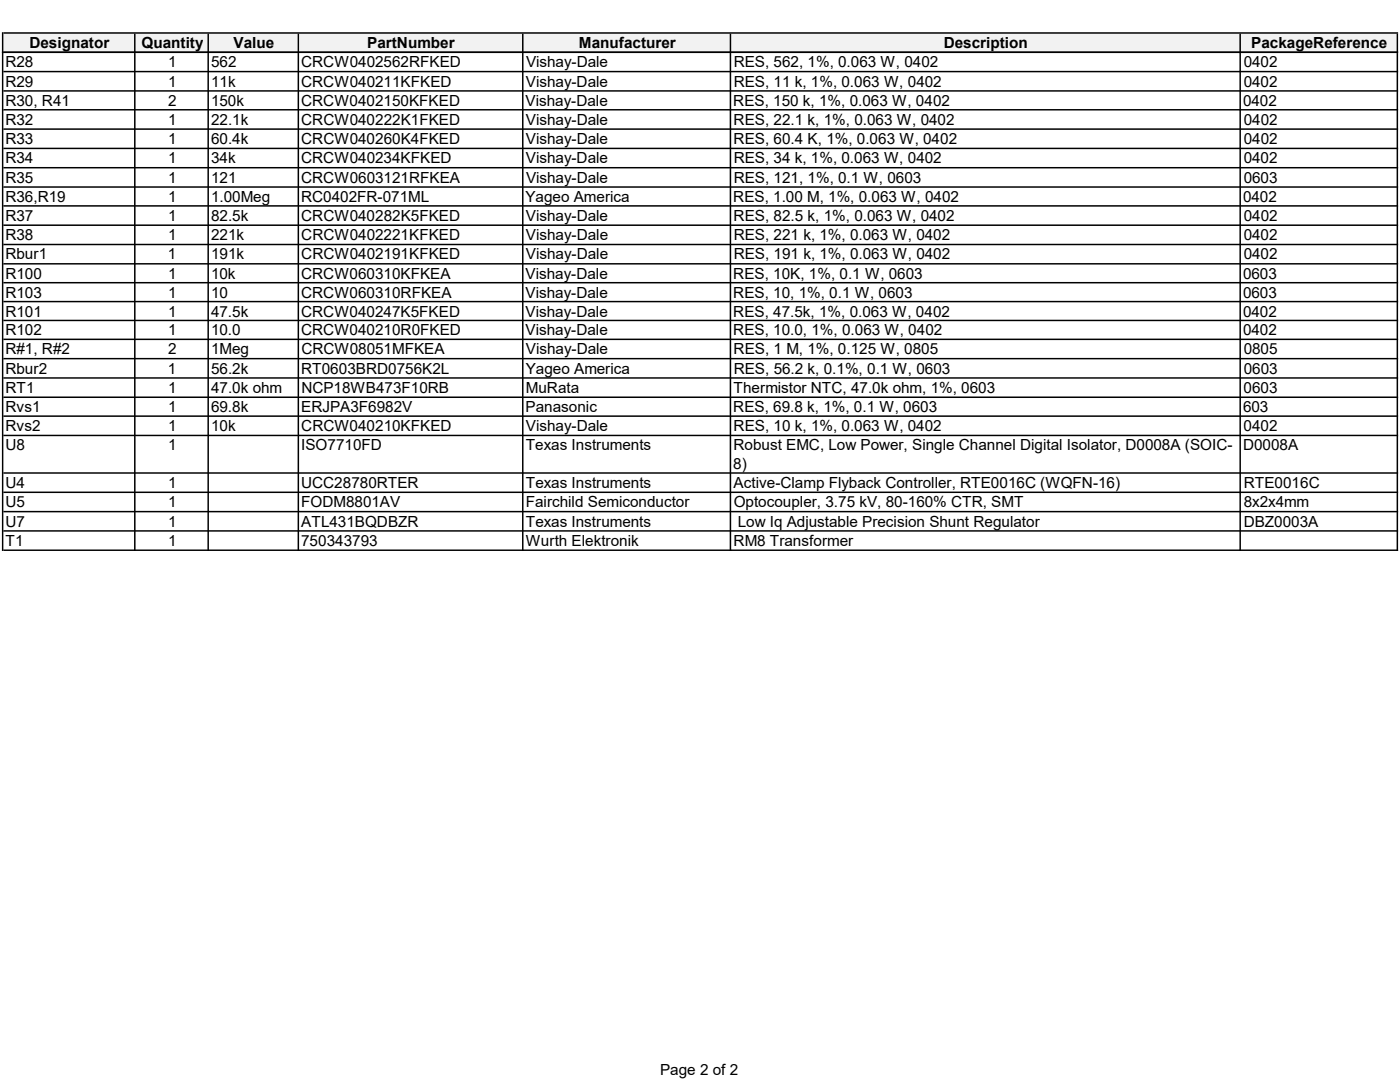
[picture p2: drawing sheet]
<svg xmlns="http://www.w3.org/2000/svg" width="279mm" height="216mm" viewBox="0 0 279 216" stroke-linecap="round" stroke-linejoin="round" font-family="sans-serif">
<defs><g id="words">
<g font-size="3.1">
<text x="5.9" y="9.7">Designator</text>
<text x="28.2" y="9.7">Quantity</text>
<text x="46.6" y="9.7">Value</text>
<text x="73.3" y="9.7">PartNumber</text>
<text x="115.5" y="9.7">Manufacturer</text>
<text x="188.3" y="9.7">Description</text>
<text x="249.7" y="9.7">PackageReference</text>
<text x="1.1" y="13.4">R28</text>
<text x="1.1" y="17.3">R29</text>
<text x="33.5" y="13.4">1</text>
<text x="33.5" y="17.3">1</text>
<text x="42.1" y="13.4">562</text>
<text x="42.1" y="17.3">11k</text>
<text x="60.1" y="13.4">CRCW0402562RFKED</text>
<text x="60.1" y="17.3">CRCW040211KFKED</text>
<text x="105" y="17.3">Vishay-Dale</text>
<text x="105" y="13.4">Vishay-Dale</text>
<text x="146.4" y="17.3">RES, 11 k, 1%, 0.063 W, 0402</text>
<text x="146.4" y="13.4">RES, 562, 1%, 0.063 W, 0402</text>
<text x="248.2" y="13.4">0402</text>
<text x="248.2" y="17.3">0402</text>
<text x="1.1" y="21.1">R30, R41</text>
<text x="33.5" y="21.1">2</text>
<text x="42.1" y="21.1">150k</text>
<text x="60.1" y="21.1">CRCW0402150KFKED</text>
<text x="104.9" y="21.1">Vishay-Dale</text>
<text x="146.3" y="21.1">RES, 150 k, 1%, 0.063 W, 0402</text>
<text x="248.1" y="21.1">0402</text>
<text x="1.1" y="24.9">R32</text>
<text x="1.1" y="28.7">R33</text>
<text x="33.5" y="24.9">1</text>
<text x="33.5" y="28.7">1</text>
<text x="42.1" y="24.9">22.1k</text>
<text x="42.1" y="28.7">60.4k</text>
<text x="60.1" y="24.9">CRCW040222K1FKED</text>
<text x="60.1" y="28.7">CRCW040260K4FKED</text>
<text x="105" y="24.9">Vishay-Dale</text>
<text x="105" y="28.7">Vishay-Dale</text>
<text x="146.4" y="24.9">RES, 22.1 k, 1%, 0.063 W, 0402</text>
<text x="146.4" y="28.7">RES, 60.4 K, 1%, 0.063 W, 0402</text>
<text x="248.2" y="24.9">0402</text>
<text x="248.2" y="28.7">0402</text>
<text x="1.1" y="32.6">R34</text>
<text x="33.5" y="32.6">1</text>
<text x="42.1" y="32.6">34k</text>
<text x="60.1" y="32.6">CRCW040234KFKED</text>
<text x="105" y="32.6">Vishay-Dale</text>
<text x="146.4" y="32.6">RES, 34 k, 1%, 0.063 W, 0402</text>
<text x="248.2" y="32.6">0402</text>
<text x="1.1" y="36.4">R35</text>
<text x="1.1" y="40.3">R36,R19</text>
<text x="33.5" y="40.3">1</text>
<text x="33.5" y="36.4">1</text>
<text x="42.1" y="36.4">121</text>
<text x="42.1" y="40.3">1.00Meg</text>
<text x="60.1" y="40.3">RC0402FR-071ML</text>
<text x="60.1" y="36.4">CRCW0603121RFKEA</text>
<text x="104.9" y="40.3">Yageo America</text>
<text x="105" y="36.4">Vishay-Dale</text>
<text x="146.3" y="40.3">RES, 1.00 M, 1%, 0.063 W, 0402</text>
<text x="146.4" y="36.4">RES, 121, 1%, 0.1 W, 0603</text>
<text x="248.1" y="40.3">0402</text>
<text x="248.2" y="36.4">0603</text>
<text x="1.1" y="44.1">R37</text>
<text x="1.1" y="47.9">R38</text>
<text x="33.5" y="44.1">1</text>
<text x="33.5" y="47.9">1</text>
<text x="42.1" y="44.1">82.5k</text>
<text x="42.1" y="47.9">221k</text>
<text x="60.1" y="44.1">CRCW040282K5FKED</text>
<text x="60.1" y="47.9">CRCW0402221KFKED</text>
<text x="105" y="47.9">Vishay-Dale</text>
<text x="105" y="44.1">Vishay-Dale</text>
<text x="146.4" y="44.1">RES, 82.5 k, 1%, 0.063 W, 0402</text>
<text x="146.4" y="47.9">RES, 221 k, 1%, 0.063 W, 0402</text>
<text x="248.2" y="47.9">0402</text>
<text x="248.2" y="44.1">0402</text>
<text x="1.1" y="51.8">Rbur1</text>
<text x="33.5" y="51.8">1</text>
<text x="42.1" y="51.8">191k</text>
<text x="60.1" y="51.8">CRCW0402191KFKED</text>
<text x="105" y="51.8">Vishay-Dale</text>
<text x="146.4" y="51.8">RES, 191 k, 1%, 0.063 W, 0402</text>
<text x="248.2" y="51.8">0402</text>
<text x="1.1" y="55.6">R100</text>
<text x="1.1" y="59.4">R103</text>
<text x="33.5" y="55.6">1</text>
<text x="33.5" y="59.4">1</text>
<text x="42.1" y="55.6">10k</text>
<text x="42.1" y="59.4">10</text>
<text x="60.1" y="55.6">CRCW060310KFKEA</text>
<text x="60.1" y="59.4">CRCW060310RFKEA</text>
<text x="104.9" y="55.6">Vishay-Dale</text>
<text x="104.9" y="59.4">Vishay-Dale</text>
<text x="146.3" y="55.6">RES, 10K, 1%, 0.1 W, 0603</text>
<text x="146.3" y="59.4">RES, 10, 1%, 0.1 W, 0603</text>
<text x="248.1" y="55.6">0603</text>
<text x="248.1" y="59.4">0603</text>
<text x="1.1" y="63.2">R101</text>
<text x="33.5" y="63.2">1</text>
<text x="42.1" y="63.2">47.5k</text>
<text x="60.1" y="63.2">CRCW040247K5FKED</text>
<text x="104.9" y="63.2">Vishay-Dale</text>
<text x="146.3" y="63.2">RES, 47.5k, 1%, 0.063 W, 0402</text>
<text x="248.1" y="63.2">0402</text>
<text x="1.1" y="66.9">R102</text>
<text x="1.1" y="70.7">R#1, R#2</text>
<text x="33.5" y="66.9">1</text>
<text x="33.5" y="70.7">2</text>
<text x="42.1" y="66.9">10.0</text>
<text x="42.2" y="70.7">1Meg</text>
<text x="60.1" y="66.9">CRCW040210R0FKED</text>
<text x="60.1" y="70.7">CRCW08051MFKEA</text>
<text x="104.9" y="66.9">Vishay-Dale</text>
<text x="105" y="70.7">Vishay-Dale</text>
<text x="146.3" y="66.9">RES, 10.0, 1%, 0.063 W, 0402</text>
<text x="146.4" y="70.7">RES, 1 M, 1%, 0.125 W, 0805</text>
<text x="248.1" y="66.9">0402</text>
<text x="248.2" y="70.7">0805</text>
<text x="1.1" y="74.5">Rbur2</text>
<text x="33.5" y="74.5">1</text>
<text x="42.1" y="74.5">56.2k</text>
<text x="60.1" y="74.5">RT0603BRD0756K2L</text>
<text x="105" y="74.5">Yageo America</text>
<text x="146.4" y="74.5">RES, 56.2 k, 0.1%, 0.1 W, 0603</text>
<text x="248.2" y="74.5">0603</text>
<text x="1.1" y="78.4">RT1</text>
<text x="1.1" y="82.3">Rvs1</text>
<text x="33.5" y="82.3">1</text>
<text x="33.5" y="78.4">1</text>
<text x="42.1" y="78.4">47.0k ohm</text>
<text x="42.1" y="82.3">69.8k</text>
<text x="60.1" y="82.3">ERJPA3F6982V</text>
<text x="60.1" y="78.4">NCP18WB473F10RB</text>
<text x="104.9" y="82.3">Panasonic</text>
<text x="105" y="78.4">MuRata</text>
<text x="146.3" y="82.3">RES, 69.8 k, 1%, 0.1 W, 0603</text>
<text x="146.4" y="78.4">Thermistor NTC, 47.0k ohm, 1%, 0603</text>
<text x="248.1" y="82.3">603</text>
<text x="248.2" y="78.4">0603</text>
<text x="1.1" y="86">Rvs2</text>
<text x="1.1" y="89.9">U8</text>
<text x="33.5" y="86">1</text>
<text x="33.5" y="89.9">1</text>
<text x="42.1" y="86">10k</text>
<text x="60.1" y="89.9">ISO7710FD</text>
<text x="60.1" y="86">CRCW040210KFKED</text>
<text x="104.9" y="89.9">Texas Instruments</text>
<text x="105" y="86">Vishay-Dale</text>
<text x="146.4" y="89.9">Robust EMC, Low Power, Single Channel Digital Isolator, D0008A (SOIC-</text>
<text x="146.4" y="86">RES, 10 k, 1%, 0.063 W, 0402</text>
<text x="248.1" y="89.9">D0008A</text>
<text x="248.2" y="86">0402</text>
<text x="146.3" y="93.6">8)</text>
<text x="1.1" y="97.4">U4</text>
<text x="1.1" y="101.2">U5</text>
<text x="33.5" y="97.4">1</text>
<text x="33.5" y="101.2">1</text>
<text x="60.1" y="97.4">UCC28780RTER</text>
<text x="60.1" y="101.2">FODM8801AV</text>
<text x="104.9" y="101.2">Fairchild Semiconductor</text>
<text x="105" y="97.4">Texas Instruments</text>
<text x="146.4" y="97.4">Active-Clamp Flyback Controller, RTE0016C (WQFN-16)</text>
<text x="146.4" y="101.2">Optocoupler, 3.75 kV, 80-160% CTR, SMT</text>
<text x="248.2" y="101.2">8x2x4mm</text>
<text x="248.2" y="97.4">RTE0016C</text>
<text x="1.1" y="105.1">U7</text>
<text x="33.5" y="105.1">1</text>
<text x="60.1" y="105.1">ATL431BQDBZR</text>
<text x="104.9" y="105.1">Texas Instruments</text>
<text x="147.2" y="105.1">Low Iq Adjustable Precision Shunt Regulator</text>
<text x="248.2" y="105.1">DBZ0003A</text>
<text x="1.1" y="108.9">T1</text>
<text x="33.5" y="108.9">1</text>
<text x="60.1" y="108.9">750343793</text>
<text x="104.9" y="108.9">Wurth Elektronik</text>
<text x="146.4" y="108.9">RM8 Transformer</text>
<text x="131.7" y="214.6">Page 2 of 2</text>
</g>
</g></defs>
<path d="M.7 6.7h278.2v3.8h-278.2z" fill="#f2f2f2"/>
<g fill="#000">
<path d="M.4 6.4h.3v4.2h-.3zM26.8 6.7h.3v3.9h-.3zM41.4 6.7h.3v3.9h-.3zM59.4 6.7h.3v3.9h-.3zM104.2 6.7h.3v3.9h-.3zM145.6 6.7h.3v3.9h-.3zM247.4 6.7h.2v3.9h-.2zM278.7 6.7h.3v3.9h-.3z" fill-rule="evenodd"/>
<path d="M.4 10.3h.3v99.6h-.3zM26.8 10.6h.3v99.3h-.3zM41.4 10.6h.3v99.3h-.3zM59.4 10.6h.3v99.3h-.3zM104.2 10.6h.3v99.3h-.3zM145.6 10.6h.3v99.3h-.3zM247.4 10.6h.2v99.3h-.2zM278.7 10.6h.3v99.3h-.3z" fill-rule="evenodd"/>
<path d="M.7 6.4h278.3v.3h-278.3zM.7 10.3h278.3v.3h-278.3z" fill-rule="evenodd"/>
<path d="M.7 10.3h278.3v.3h-278.3zM.7 14.1h278.3v.3h-278.3zM.7 18h278.3v.3h-278.3zM.7 21.8h278.3v.3h-278.3zM.7 25.6h278.3v.3h-278.3zM.7 29.5h278.3v.3h-278.3zM.7 33.3h278.3v.3h-278.3zM.7 37.2h278.3v.3h-278.3zM.7 40.9h278.3v.3h-278.3zM.7 44.8h278.3v.3h-278.3zM.7 48.6h278.3v.3h-278.3zM.7 52.5h278.3v.3h-278.3zM.7 56.3h278.3v.3h-278.3zM.7 60h278.3v.3h-278.3zM.7 63.8h278.3v.3h-278.3zM.7 67.6h278.3v.3h-278.3zM.7 71.4h278.3v.3h-278.3zM.7 75.3h278.3v.3h-278.3zM.7 79.1h278.3v.3h-278.3zM.7 82.9h278.3v.3h-278.3zM.7 86.7h278.3v.3h-278.3zM.7 94.2h278.3v.3h-278.3zM.7 98.1h278.3v.3h-278.3zM.7 101.9h278.3v.3h-278.3zM.7 105.8h278.3v.3h-278.3zM.7 109.6h278.3v.3h-278.3z" fill-rule="evenodd"/>
</g>
<use href="#words"/>
</svg>
